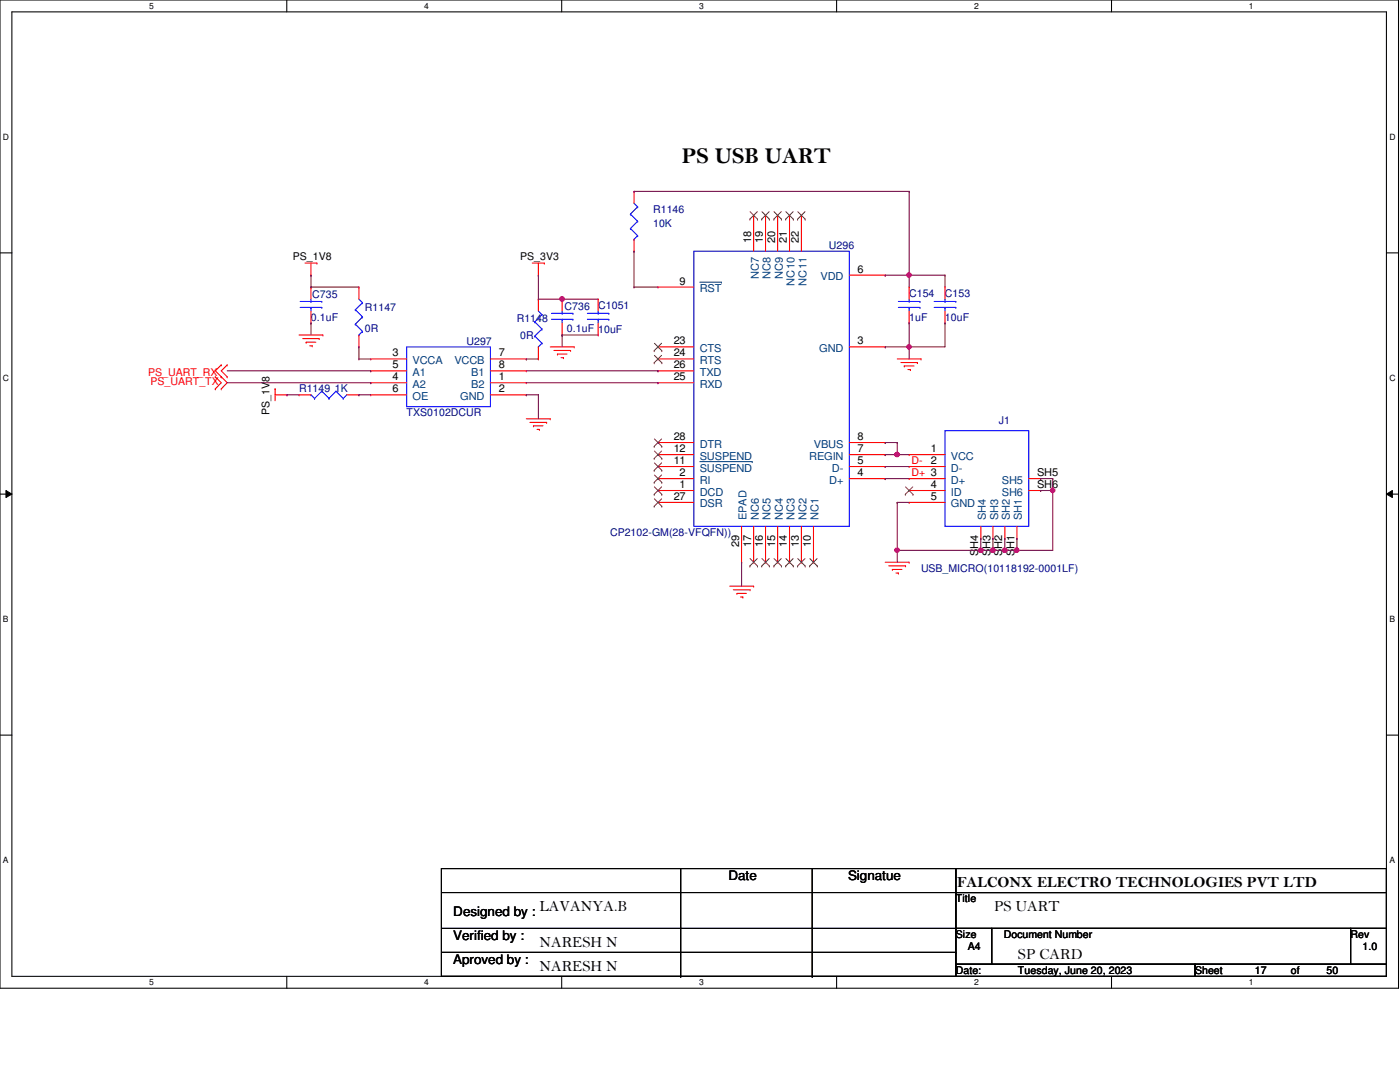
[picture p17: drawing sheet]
<svg xmlns="http://www.w3.org/2000/svg" width="279mm" height="216mm" viewBox="0 0 279 216" stroke-linecap="round" stroke-linejoin="round" font-family="sans-serif">
<defs><g id="words">
<text font-size="4.5" x="136.1" y="32.5">PS USB UART</text>
<g font-size="3.1">
<text x="191" y="177">FALCONX ELECTRO TECHNOLOGIES PVT LTD</text>
<text x="107.7" y="181.7">LAVANYA.B</text>
<text x="198.4" y="181.7">PS UART</text>
<text x="107.7" y="188.9">NARESH N</text>
<text x="203.2" y="191.3">SP CARD</text>
<text x="107.7" y="193.7">NARESH N</text>
</g>
<g font-size="2.6">
<text x="145.4" y="175.7">Date</text>
<text x="169.2" y="175.7">Signatue</text>
<text x="90.5" y="182.8">Designed by :</text>
<text x="90.5" y="187.6">Verified by :</text>
<text x="90.5" y="192.4">Aproved by :</text>
</g>
<g font-size="2.2">
<text x="149.9" y="48.5" transform="rotate(-90 149.9 48.5)">18</text>
<text x="152.3" y="48.5" transform="rotate(-90 152.3 48.5)">19</text>
<text x="154.7" y="48.5" transform="rotate(-90 154.7 48.5)">20</text>
<text x="157.1" y="48.5" transform="rotate(-90 157.1 48.5)">21</text>
<text x="159.4" y="48.5" transform="rotate(-90 159.4 48.5)">22</text>
<text x="135.6" y="56.8">9</text>
<text x="171.2" y="54.4">6</text>
<text x="78.3" y="71.1">3</text>
<text x="99.5" y="71.1">7</text>
<text x="134.5" y="68.7">23</text>
<text x="134.5" y="71.1">24</text>
<text x="171.2" y="68.7">3</text>
<text x="78.3" y="73.5">5</text>
<text x="78.3" y="75.9">4</text>
<text x="99.5" y="73.5">8</text>
<text x="99.5" y="75.9">1</text>
<text x="134.5" y="75.9">25</text>
<text x="134.5" y="73.5">26</text>
<text x="78.3" y="78.3">6</text>
<text x="99.5" y="78.3">2</text>
<text x="134.5" y="87.8">28</text>
<text x="171.2" y="87.8">8</text>
<text x="134.5" y="92.6">11</text>
<text x="134.5" y="90.2">12</text>
<text x="135.6" y="95">2</text>
<text x="171.2" y="95">4</text>
<text x="171.2" y="92.6">5</text>
<text x="171.2" y="90.2">7</text>
<text x="185.8" y="90.2">1</text>
<text x="185.8" y="92.6">2</text>
<text x="207" y="95">SH5</text>
<text x="134.5" y="99.7">27</text>
<text x="135.6" y="97.4">1</text>
<text x="185.8" y="97.4">4</text>
<text x="185.8" y="99.7">5</text>
<text x="207" y="97.4">SH6</text>
<text x="147.5" y="109.1" transform="rotate(-90 147.5 109.1)">29</text>
<text x="149.9" y="109.1" transform="rotate(-90 149.9 109.1)">17</text>
<text x="152.3" y="109.1" transform="rotate(-90 152.3 109.1)">16</text>
<text x="154.7" y="109.1" transform="rotate(-90 154.7 109.1)">15</text>
<text x="157.1" y="109.1" transform="rotate(-90 157.1 109.1)">14</text>
<text x="159.4" y="109.1" transform="rotate(-90 159.4 109.1)">13</text>
<text x="161.8" y="109.1" transform="rotate(-90 161.8 109.1)">10</text>
<text x="195.2" y="111" transform="rotate(-90 195.2 111)">SH4</text>
<text x="197.7" y="111" transform="rotate(-90 197.7 111)">SH3</text>
<text x="200" y="111" transform="rotate(-90 200 111)">SH2</text>
<text x="202.4" y="111" transform="rotate(-90 202.4 111)">SH1</text>
</g>
<g font-size="2.2" fill="#004080">
<text x="139.7" y="58.3">RST</text>
<text x="151.4" y="55.8" transform="rotate(-90 151.4 55.8)">NC7</text>
<text x="153.8" y="55.8" transform="rotate(-90 153.8 55.8)">NC8</text>
<text x="156.2" y="55.8" transform="rotate(-90 156.2 55.8)">NC9</text>
<text x="158.6" y="57" transform="rotate(-90 158.6 57)">NC10</text>
<text x="161" y="57" transform="rotate(-90 161 57)">NC11</text>
<text x="163.7" y="55.9">VDD</text>
<text x="139.7" y="70.2">CTS</text>
<text x="163.5" y="70.2">GND</text>
<text x="82.3" y="75">A1</text>
<text x="82.3" y="72.6">VCCA</text>
<text x="82.3" y="77.4">A2</text>
<text x="90.7" y="72.6">VCCB</text>
<text x="94.1" y="75">B1</text>
<text x="94.1" y="77.4">B2</text>
<text x="139.7" y="72.6">RTS</text>
<text x="139.7" y="77.4">RXD</text>
<text x="139.7" y="75">TXD</text>
<text x="82.3" y="79.8">OE</text>
<text x="91.9" y="79.8">GND</text>
<text x="139.7" y="89.3">DTR</text>
<text x="162.4" y="89.3">VBUS</text>
<text x="139.7" y="94.1">SUSPEND</text>
<text x="139.7" y="91.7">SUSPEND</text>
<text x="161.5" y="91.7">REGIN</text>
<text x="166" y="94.1">D-</text>
<text x="189.8" y="91.7">VCC</text>
<text x="189.8" y="94.1">D-</text>
<text x="139.7" y="98.9">DCD</text>
<text x="139.7" y="96.5">RI</text>
<text x="139.7" y="101.3">DSR</text>
<text x="165.5" y="96.5">D+</text>
<text x="189.8" y="96.5">D+</text>
<text x="189.8" y="98.9">ID</text>
<text x="189.8" y="101.3">GND</text>
<text x="199.9" y="96.5">SH5</text>
<text x="199.9" y="98.9">SH6</text>
<text x="149" y="103.8" transform="rotate(-90 149 103.8)">EPAD</text>
<text x="151.4" y="103.8" transform="rotate(-90 151.4 103.8)">NC6</text>
<text x="153.8" y="103.8" transform="rotate(-90 153.8 103.8)">NC5</text>
<text x="156.2" y="103.8" transform="rotate(-90 156.2 103.8)">NC4</text>
<text x="158.6" y="103.8" transform="rotate(-90 158.6 103.8)">NC3</text>
<text x="161" y="103.8" transform="rotate(-90 161 103.8)">NC2</text>
<text x="163.4" y="103.8" transform="rotate(-90 163.4 103.8)">NC1</text>
<text x="196.8" y="103.8" transform="rotate(-90 196.8 103.8)">SH4</text>
<text x="199.2" y="103.8" transform="rotate(-90 199.2 103.8)">SH3</text>
<text x="201.5" y="103.8" transform="rotate(-90 201.5 103.8)">SH2</text>
<text x="204" y="103.8" transform="rotate(-90 204 103.8)">SH1</text>
</g>
<g font-size="2.1" fill="#000080">
<text x="130.3" y="42.5">R1146</text>
<text x="130.3" y="45.4">10K</text>
<text x="165.4" y="49.7">U296</text>
<text x="62.3" y="59.5">C735</text>
<text x="181.4" y="59.2">C154</text>
<text x="188.6" y="59.2">C153</text>
<text x="62.1" y="64">0.1uF</text>
<text x="72.8" y="62.1">R1147</text>
<text x="103.1" y="64.3">R1148</text>
<text x="112.7" y="61.8">C736</text>
<text x="119.4" y="61.6">C1051</text>
<text x="181.4" y="64">1uF</text>
<text x="188.6" y="64">10uF</text>
<text x="72.8" y="66.2">0R</text>
<text x="93.1" y="68.8">U297</text>
<text x="103.8" y="67.6">0R</text>
<text x="113.2" y="66.2">0.1uF 10uF</text>
<text x="59.7" y="78.3">R1149 1K</text>
<text x="81.2" y="83.1">TXS0102DCUR</text>
<text x="199.3" y="84.5">J1</text>
<text x="121.8" y="107">CP2102-GM(28-VFQFN))</text>
<text x="183.8" y="114.1">USB_MICRO(10118192-0001LF)</text>
</g>
<g font-size="2.1">
<text x="58.5" y="51.8">PS_1V8</text>
<text x="103.8" y="51.8">PS_3V3</text>
<text x="53.8" y="82.8" transform="rotate(-90 53.8 82.8)">PS_1V8</text>
<text x="190.8" y="180">Title</text>
<text x="190.8" y="187.2">Size</text>
<text x="193.1" y="189.6">A4</text>
<text x="200.3" y="187.2">Document Number</text>
<text x="269.5" y="187.2">Rev</text>
<text x="271.9" y="189.6">1.0</text>
<text x="190.8" y="194.4">Date:</text>
<text x="203.2" y="194.4">Tuesday, June 20, 2023</text>
<text x="238.5" y="194.4">Sheet</text>
<text x="250.4" y="194.4">17</text>
<text x="257.6" y="194.4">of</text>
<text x="264.8" y="194.4">50</text>
</g>
<g font-size="2.1" fill="#f00">
<text x="29.6" y="75">PS_UART_RX</text>
<text x="30.1" y="76.9">PS_UART_TX</text>
<text x="181.9" y="92.6">D-</text>
<text x="181.9" y="95">D+ 3</text>
</g>
<g font-size="1.7">
<text x="29.8" y="1.8">5</text>
<text x="84.7" y="1.8">4</text>
<text x="139.5" y="1.8">3</text>
<text x="194.4" y="1.8">2</text>
<text x="249.3" y="1.8">1</text>
<text x=".6" y="27.9">D</text>
<text x="277.3" y="27.9">D</text>
<text x=".6" y="76">C</text>
<text x="277.3" y="76">C</text>
<text x=".6" y="124.2">B</text>
<text x="277.3" y="124.2">B</text>
<text x=".6" y="172.3">A</text>
<text x="277.3" y="172.3">A</text>
<text x="29.8" y="196.6">5</text>
<text x="84.7" y="196.6">4</text>
<text x="139.5" y="196.6">3</text>
<text x="194.4" y="196.6">2</text>
<text x="249.3" y="196.6">1</text>
</g>
</g></defs>
<path d="M0 0h279.1v197.2h-279.1zM2.4 2.4h274.3v192.4h-274.3z" fill="none" stroke="#000" stroke-width=".21"/>
<g fill="#fff">
<path d="M29.8 .3h.9v1.9h-.9z"/>
<path d="M29.8 195.1h.9v1.9h-.9z"/>
</g>
<path d="M57.2 0v2.4M57.2 194.8v2.4" fill="none" stroke="#000" stroke-width=".21"/>
<g fill="#fff">
<path d="M84.7 .3h.9v1.9h-.9z"/>
<path d="M84.7 195.1h.9v1.9h-.9z"/>
</g>
<path d="M112.1 0v2.4M112.1 194.8v2.4" fill="none" stroke="#000" stroke-width=".21"/>
<g fill="#fff">
<path d="M139.5 .3h1v1.9h-1z"/>
<path d="M139.5 195.1h1v1.9h-1z"/>
</g>
<path d="M167 0v2.4M167 194.8v2.4" fill="none" stroke="#000" stroke-width=".21"/>
<g fill="#fff">
<path d="M194.4 .3h.9v1.9h-.9z"/>
<path d="M194.4 195.1h.9v1.9h-.9z"/>
</g>
<path d="M221.8 0v2.4M221.8 194.8v2.4" fill="none" stroke="#000" stroke-width=".21"/>
<g fill="#fff">
<path d="M249.3 .3h.9v1.9h-.9z"/>
<path d="M249.3 195.1h.9v1.9h-.9z"/>
<path d="M.6 26.4h1.2v1.9h-1.2z"/>
<path d="M277.3 26.4h1.2v1.9h-1.2z"/>
<path d="M.6 74.5h1.2v1.9h-1.2z"/>
<path d="M277.3 74.5h1.2v1.9h-1.2z"/>
</g>
<path d="M0 50.5h2.4M276.7 50.5h2.4" fill="none" stroke="#000" stroke-width=".21"/>
<g fill="#fff">
<path d="M.6 122.6h1.1v1.9h-1.1z"/>
<path d="M277.3 122.6h1.1v1.9h-1.1z"/>
</g>
<path d="M0 98.6h2.4M276.7 98.6h2.4" fill="none" stroke="#000" stroke-width=".21"/>
<path d="M1.2 97.9l1.2 .7-1.2 .7zM276.7 98.6l1.2-.7v1.4z" fill="#000"/>
<path d="M1.2 97.9l1.2 .7-1.2 .7zM276.7 98.6l1.2-.7v1.4z" fill="none" stroke="#000" stroke-width=".2"/>
<g fill="#fff">
<path d="M.6 170.7h1.1v1.9h-1.1z"/>
<path d="M277.3 170.7h1.1v1.9h-1.1z"/>
</g>
<g fill="none" stroke="#000" stroke-width=".21">
<path d="M0 146.7h2.4M276.7 146.7h2.4M88.1 173.3h102.7v21.5h-102.7zM88.1 178.1h102.7M135.8 173.3v21.5M162.1 173.3v21.5M190.8 173.3h85.9v4.8h-85.9zM190.8 178.1h85.9v7.2h-85.9zM190.8 178.1h.1M88.1 185.3h102.7M88.1 190h102.7M135.8 194.8h.1"/>
<path d="M162.1 194.8h.1M190.8 185.3h7.1v7.1h-7.1zM190.8 192.4h47.7v2.4h-47.7zM190.8 185.3h.1M190.8 190h.1M197.9 185.3h71.6v7.1h-71.6zM238.5 192.4h38.2v2.4h-38.2zM269.5 185.3h7.2v7.1h-7.2z"/>
</g>
<g fill="none" stroke="#f00" stroke-width=".21">
<path d="M126.5 38.2h.1M126.5 38.2v2.4M60.9 52.5h2.3M62.1 54.9h.1M62.1 57.3h.1M62.1 52.5v2.4M62.1 57.3v2.4M63.2 52.5h.1M71.6 57.3h.1M71.6 57.3v2.4M106.2 52.5h2.4M107.4 54.9h.1"/>
<path d="M107.4 59.7h.1M107.4 52.5v2.4M107.4 59.7v2.4M108.6 52.5h.1M112.2 59.7h.1M112.2 59.7v2.4M119.4 59.7h.1M119.4 59.7v2.4M126.5 50.1h.1M126.5 47.8v2.3M131.3 57.3h.1M131.3 57.3h7.2"/>
<path d="M150.4 43h.1M150.4 43v7.1M152.8 43h.1M152.8 43v7.1M155.2 43h.1M155.2 43v7.1M157.6 43h.1M157.6 43v7.1M159.9 43h.1M159.9 43v7.1M169.5 54.9h7.2M176.7 54.9h.1"/>
<path d="M181.4 57.3h.1M181.4 57.3v2.4M188.6 57.3h.1M188.6 57.3v2.4M43 75.2h.1M43 77.6h.1M43 75.2l1.2 1.2-1.2 1.2M44.2 72.8h.1M44.2 75.2h.1M44.2 77.6h.1M44.2 72.8l-1.2 1.2 2.3 2.4-1.1 1.2M45.3 72.8h.1"/>
<path d="M45.3 75.2h.1M45.3 72.8l-1.1 1.2 1.1 1.2M54.9 77.6h.1M54.9 78.8h2.4M54.9 77.6v2.4M57.3 78.8h.1M59.7 78.8h.1M59.7 66.8h4.7M59.7 78.8h2.4M60.4 67.6h3.3M61.1 68.3h.1M61.1 68.3h1.9"/>
<path d="M61.8 69h.5M62.1 64.4h.1M62.1 62.1v2.3M62.3 69h.1M63.7 67.6h.1M64.4 66.8h.1M69.2 78.8h2.4M71.6 69.2h.1M71.6 78.8h.1M71.6 66.8v2.4M74 74h.1M74 71.6h.1"/>
<path d="M74 78.8h.1M74 76.4h.1M74 71.6h7.2M74 78.8h7.2M74 74h7.2M74 76.4h7.2M97.9 71.6h7.1M97.9 78.8h7.1M97.9 74h7.1M97.9 76.4h7.1M105 74h.1M105 71.6h.1"/>
<path d="M105 78.8h.1M105 76.4h.1M107.4 71.6h.1M107.4 69.2v2.4M109.8 69.2h4.8M110.5 69.9h3.4M111.3 70.7h.1M111.3 70.7h1.9M112 71.4h.4M112.2 66.8h.1M112.2 64.4v2.4M112.4 71.4h.1"/>
<path d="M113.9 69.9h.1M114.6 69.2h.1M119.4 66.8h.1M119.4 64.4v2.4M131.3 69.2h.1M131.3 71.6h.1M131.3 76.4h.1M131.3 74h.1M131.3 69.2h7.2M131.3 71.6h7.2M131.3 74h7.2M131.3 76.4h7.2"/>
<path d="M169.5 69.2h7.2M176.7 69.2h.1M179.1 71.6h4.7M179.8 72.3h3.3M180.5 73h.1M180.5 73h1.9M181.2 73.7h.5M181.4 64.4h.1M181.4 62.1v2.3M181.7 73.7h.1M183.1 72.3h.1M183.8 71.6h.1"/>
<path d="M188.6 64.4h.1M188.6 62.1v2.3M105 83.6h4.8M105.7 84.3h3.4M106.5 85h.1M106.5 85h1.9M107.2 85.7h.5M107.7 85.7h.1M109.1 84.3h.1M109.8 83.6h.1M131.3 97.9h.1M131.3 95.5h.1"/>
<path d="M131.3 93.1h.1M131.3 90.7h.1M131.3 88.3h.1M131.3 90.7h7.2M131.3 93.1h7.2M131.3 95.5h7.2M131.3 97.9h7.2M131.3 88.3h7.2M169.5 90.7h7.2M169.5 93.1h7.2M169.5 95.5h7.2M169.5 88.3h7.2"/>
<path d="M176.7 95.5h.1M176.7 93.1h.1M176.7 90.7h.1M176.7 88.3h.1M181.4 90.7h.1M181.4 93.1h.1M181.4 95.5h.1M181.4 97.9h.1M181.4 90.7h7.2M181.4 93.1h7.2M181.4 95.5h7.2M181.4 97.9h7.2"/>
<path d="M205.3 95.5h2.4M205.3 97.9h2.4M207.7 95.5h.1M207.7 97.9h.1M131.3 100.2h.1M131.3 100.2h7.2M145.6 117h4.8M146.3 117.7h3.4M147.1 118.4h.1M147.1 118.4h1.9M147.8 119.1h.5M148 112.2h.1"/>
<path d="M148 105v7.2M148.3 119.1h.1M149.7 117.7h.1M150.4 117h.1M150.4 112.2h.1M150.4 105v7.2M152.8 112.2h.1M152.8 105v7.2M155.2 112.2h.1M155.2 105v7.2M157.6 112.2h.1M157.6 105v7.2"/>
<path d="M159.9 112.2h.1M159.9 105v7.2M162.3 112.2h.1M162.3 105v7.2M176.7 112.2h4.7M177.4 112.9h3.3M178.1 113.6h.1M178.1 113.6h1.9M178.8 114.3h.5M179.3 114.3h.1M180.7 112.9h.1M181.4 112.2h.1"/>
<path d="M181.4 100.2h.1M181.4 100.2h7.2M195.7 107.4h.1M195.7 105v2.4M198.2 107.4h.1M198.2 105v2.4M200.5 107.4h.1M200.5 105v2.4M202.9 107.4h.1M202.9 105v2.4"/>
</g>
<g fill="none" stroke="#00f" stroke-width=".21">
<path d="M62.1 59.7v.5M71.6 59.7l.7 .7M125.8 42.7h.1M125.8 45.6h.1M125.8 42.7l1.5 1.5M125.8 45.6l1.5 1.4M126.5 47.8h.1M126.5 40.6l.8 .7M127.3 41.3h.1M127.3 44.2h.1M127.3 47h.1M127.3 41.3l-1.5 1.4"/>
<path d="M127.3 44.2l-1.5 1.4M127.3 47l-.8 .8M138.5 50.1h31v54.9h-31zM181.4 59.7v.5M188.6 59.7v.5M59.9 61.3h4.3M59.9 60.2h4.3M62.1 60.2h.1M62.1 61.3h.1M62.1 78.8h.1M62.1 61.3v.8M62.1 78.8l.7 .7"/>
<path d="M62.8 79.5h.1M64.2 61.3h.1M64.2 60.2h.1M64.2 78.1h.1M64.2 78.1l1.5 1.4M64.2 78.1l-1.4 1.4M65.7 79.5h.1M67.1 78.1h.1M67.1 78.1l1.4 1.4M67.1 78.1l-1.4 1.4M68.5 79.5h.1M69.2 78.8l-.7 .7"/>
<path d="M70.9 61.8h.1M70.9 64.7h.1M70.9 61.8l1.4 1.4M70.9 64.7l1.4 1.4M71.6 66.8h.1M72.3 60.4h.1M72.3 63.2h.1M72.3 66.1h.1M72.3 60.4l-1.4 1.4M72.3 63.2l-1.4 1.5M72.3 66.1l-.7 .7M81.2 69.2h16.7v12h-16.7z"/>
<path d="M106.7 64.2h.1M106.7 67.1h.1M106.7 64.2l1.5 1.5M106.7 67.1l1.5 1.4M107.4 69.2h.1M107.4 62.1l.8 .7M108.2 62.8h.1M108.2 65.7h.1M108.2 68.5h.1M108.2 62.8l-1.5 1.4M108.2 65.7l-1.5 1.4M108.2 68.5l-.8 .7"/>
<path d="M110.1 63.7h4.2M110.1 62.5h4.2M112.2 62.5h.1M112.2 63.7h.1M112.2 62.1v.4M112.2 63.7v.7M114.3 63.7h.1M114.3 62.5h.1M117.2 63.7h4.3M117.2 62.5h4.3M119.4 62.5h.1M119.4 63.7h.1"/>
<path d="M119.4 62.1v.4M119.4 63.7v.7M121.5 63.7h.1M121.5 62.5h.1M179.3 61.3h4.3M179.3 60.2h4.3M181.4 60.2h.1M181.4 61.3h.1M181.4 61.3v.8M183.6 61.3h.1M183.6 60.2h.1M186.4 61.3h4.4"/>
<path d="M186.4 60.2h4.4M188.6 60.2h.1M188.6 61.3h.1M188.6 61.3v.8M190.8 61.3h.1M190.8 60.2h.1M188.6 85.9h16.7v19.1h-16.7z"/>
</g>
<g fill="none" stroke="#804000" stroke-width=".2">
<path d="M149.6 43.7h.1M149.7 42.2l1.5 1.5M151.1 42.2l-1.5 1.5M151.2 43.7h.1M152 43.7h.1M152.1 42.2l1.4 1.5M153.5 42.2l-1.5 1.5M153.5 43.7h.1M154.4 43.7h.1M154.5 42.2l1.5 1.5M155.9 42.2l-1.5 1.5M156 43.7h.1"/>
<path d="M156.8 43.7h.1M156.8 42.2l1.5 1.5M158.3 42.2l-1.5 1.5M158.3 43.7h.1M159.2 43.7h.1M159.2 42.2l1.5 1.5M160.7 42.2l-1.5 1.5M160.7 43.7h.1M130.6 70h.1M130.6 72.4h.1M130.6 68.5l1.5 1.5M130.6 70.9l1.5 1.5"/>
<path d="M132 68.5l-1.4 1.5M132 70.9l-1.4 1.5M132.1 70h.1M132.1 72.4h.1M130.6 98.6h.1M130.6 96.3h.1M130.6 93.9h.1M130.6 91.5h.1M130.6 89.1h.1M130.6 97.2l1.5 1.4M130.6 94.8l1.5 1.5M130.6 92.4l1.5 1.5"/>
<path d="M130.6 90l1.5 1.5M130.6 99.5l1.5 1.5M130.6 87.6l1.5 1.5M132 97.2l-1.4 1.4M132 94.8l-1.4 1.5M132 92.4l-1.4 1.5M132 90l-1.4 1.5M132 99.5l-1.4 1.5M132 87.6l-1.4 1.5M132.1 98.6h.1M132.1 96.3h.1M132.1 93.9h.1"/>
<path d="M132.1 91.5h.1M132.1 89.1h.1M180.7 98.6h.1M180.7 97.2l1.5 1.4M182.2 97.2l-1.5 1.4M182.2 98.6h.1M130.6 101h.1M132.1 101h.1M149.6 112.9h.1M149.7 111.5l1.5 1.4M151.1 111.5l-1.5 1.4M151.2 112.9h.1"/>
<path d="M152 112.9h.1M152.1 111.5l1.4 1.4M153.5 111.5l-1.5 1.4M153.5 112.9h.1M154.4 112.9h.1M154.5 111.5l1.5 1.4M155.9 111.5l-1.5 1.4M156 112.9h.1M156.8 112.9h.1M156.8 111.5l1.5 1.4M158.3 111.5l-1.5 1.4M158.3 112.9h.1"/>
<path d="M159.2 112.9h.1M159.2 111.5l1.5 1.4M160.7 111.5l-1.5 1.4M160.7 112.9h.1M161.6 112.9h.1M161.6 111.5l1.5 1.4M163.1 111.5l-1.5 1.4M163.1 112.9h.1"/>
</g>
<path d="M139.7 56.3h4.3M144 56.3h.1M139.7 92.1h10.4M150.1 92.1h.1" fill="none" stroke="#004080" stroke-width=".2"/>
<path d="M126.5 38.2h.1M126.5 38.2h54.9M181.4 38.2h.1M181.4 38.2v16.7" fill="none" stroke="#800040" stroke-width=".21"/>
<circle cx="181.4" cy="54.9" r=".45" fill="#f0f"/>
<circle cx="181.4" cy="54.9" r=".45" fill="none" stroke="#f0f" stroke-width=".21"/>
<g fill="none" stroke="#800040" stroke-width=".21">
<path d="M62.1 54.9h.1M62.1 57.3h.1M62.1 54.9v2.4M62.1 57.3h9.5M107.4 54.9h.1M107.4 59.7h.1M107.4 54.9v4.8M107.4 59.7h4.8M126.5 50.1h.1M126.5 57.3h.1M126.5 50.1v7.2M126.5 57.3h4.8"/>
<path d="M176.7 54.9h.1M176.7 54.9h11.9M181.4 54.9h.1M181.4 54.9v2.4M188.6 54.9h.1M188.6 54.9v2.4M62.1 64.4h.1M62.1 64.4v2.4M71.6 69.2h.1M71.6 69.2v2.4M112.2 66.8h.1M112.2 66.8v2.4"/>
<path d="M176.7 69.2h.1M181.4 64.4h.1M181.4 64.4v4.8h-4.7M188.6 64.4h.1M188.6 64.4v4.8"/>
</g>
<circle cx="181.4" cy="69.2" r=".45" fill="#f0f"/>
<circle cx="181.4" cy="69.2" r=".45" fill="none" stroke="#f0f" stroke-width=".21"/>
<g fill="none" stroke="#800040" stroke-width=".21">
<path d="M45.3 74h28.7M45.3 76.4h28.7M57.3 78.8h.1M57.3 78.8h2.4M71.6 78.8h.1M71.6 78.8h2.4M74 74h.1M74 76.4h.1M105 71.6h.1M105 78.8h.1M105 71.6h2.4M105 74h26.3"/>
<path d="M105 76.4h26.3M105 78.8h2.4M107.4 78.8h.1M107.4 78.8v4.8M131.3 74h.1M131.3 76.4h.1M181.4 69.2h.1M181.4 69.2h7.2M181.4 69.2v2.4M176.7 88.3h.1M176.7 93.1h.1M176.7 95.5h.1"/>
<path d="M176.7 88.3h2.4M176.7 93.1h4.7M176.7 95.5h4.7M207.7 95.5h.1M207.7 97.9h.1M207.7 95.5h2.4M207.7 97.9h2.4M210.1 95.5h.1M210.1 97.9h.1M210.1 95.5v14.3"/>
</g>
<circle cx="210.1" cy="97.8" r=".45" fill="#f0f"/>
<circle cx="210.1" cy="97.8" r=".45" fill="none" stroke="#f0f" stroke-width=".21"/>
<path d="M179.1 100.2h.1M179.1 100.2h2.3M179.1 100.2v9.6" fill="none" stroke="#800040" stroke-width=".21"/>
<circle cx="179" cy="109.8" r=".46" fill="#f0f"/>
<circle cx="179" cy="109.8" r=".46" fill="none" stroke="#f0f" stroke-width=".21"/>
<path d="M179.1 109.8h.1M179.1 109.8v2.4M195.7 107.4h.1M195.7 107.4v2.4h-16.6M198.2 107.4h.1M198.2 107.4v2.4M200.5 107.4h.1M200.5 107.4v2.4M202.9 107.4h.1M202.9 107.4v2.4" fill="none" stroke="#800040" stroke-width=".21"/>
<circle cx="195.8" cy="109.8" r=".46" fill="#f0f"/>
<circle cx="195.8" cy="109.8" r=".46" fill="none" stroke="#f0f" stroke-width=".21"/>
<path d="M195.7 109.8h.1M195.7 109.8h4.8M198.2 109.8h.1" fill="none" stroke="#800040" stroke-width=".21"/>
<circle cx="200.5" cy="109.8" r=".45" fill="#f0f"/>
<circle cx="200.5" cy="109.8" r=".45" fill="none" stroke="#f0f" stroke-width=".21"/>
<circle cx="198.1" cy="109.8" r=".45" fill="#f0f"/>
<circle cx="198.1" cy="109.8" r=".45" fill="none" stroke="#f0f" stroke-width=".21"/>
<path d="M200.5 109.8h.1M200.5 109.8h2.4" fill="none" stroke="#800040" stroke-width=".21"/>
<circle cx="202.9" cy="109.8" r=".46" fill="#f0f"/>
<circle cx="202.9" cy="109.8" r=".46" fill="none" stroke="#f0f" stroke-width=".21"/>
<path d="M176.7 90.7h.1M179.1 88.3h.1M179.1 88.3v2.4h-2.4M148 112.2h.1M148 112.2v4.8M202.9 109.8h.1M202.9 109.8h7.2" fill="none" stroke="#800040" stroke-width=".21"/>
<circle cx="179" cy="90.7" r=".46" fill="#f0f"/>
<circle cx="179" cy="90.7" r=".46" fill="none" stroke="#f0f" stroke-width=".21"/>
<path d="M112.2 59.7h.1M112.2 59.7h7.2M71.6 71.6h.1M71.6 71.6h2.4M179.1 90.7h.1M179.1 90.7h2.3" fill="none" stroke="#800040" stroke-width=".21"/>
<circle cx="112.2" cy="59.6" r=".47" fill="#f0f"/>
<circle cx="112.2" cy="59.6" r=".47" fill="none" stroke="#f0f" stroke-width=".21"/>
<path d="M112.2 66.8h.1M112.2 66.8h7.2" fill="none" stroke="#800040" stroke-width=".21"/>
<circle cx="181.4" cy="54.9" r=".45" fill="#f0f"/>
<circle cx="181.4" cy="54.9" r=".45" fill="none" stroke="#f0f" stroke-width=".21"/>
<circle cx="181.4" cy="69.2" r=".45" fill="#f0f"/>
<circle cx="181.4" cy="69.2" r=".45" fill="none" stroke="#f0f" stroke-width=".21"/>
<circle cx="210.1" cy="97.8" r=".45" fill="#f0f"/>
<circle cx="210.1" cy="97.8" r=".45" fill="none" stroke="#f0f" stroke-width=".21"/>
<circle cx="179" cy="109.8" r=".46" fill="#f0f"/>
<circle cx="179" cy="109.8" r=".46" fill="none" stroke="#f0f" stroke-width=".21"/>
<circle cx="195.8" cy="109.8" r=".46" fill="#f0f"/>
<circle cx="195.8" cy="109.8" r=".46" fill="none" stroke="#f0f" stroke-width=".21"/>
<circle cx="200.5" cy="109.8" r=".45" fill="#f0f"/>
<circle cx="200.5" cy="109.8" r=".45" fill="none" stroke="#f0f" stroke-width=".21"/>
<circle cx="198.1" cy="109.8" r=".45" fill="#f0f"/>
<circle cx="198.1" cy="109.8" r=".45" fill="none" stroke="#f0f" stroke-width=".21"/>
<circle cx="202.9" cy="109.8" r=".46" fill="#f0f"/>
<circle cx="202.9" cy="109.8" r=".46" fill="none" stroke="#f0f" stroke-width=".21"/>
<circle cx="179" cy="90.7" r=".46" fill="#f0f"/>
<circle cx="179" cy="90.7" r=".46" fill="none" stroke="#f0f" stroke-width=".21"/>
<circle cx="112.2" cy="59.6" r=".47" fill="#f0f"/>
<circle cx="112.2" cy="59.6" r=".47" fill="none" stroke="#f0f" stroke-width=".21"/>
<use href="#words"/>
</svg>
